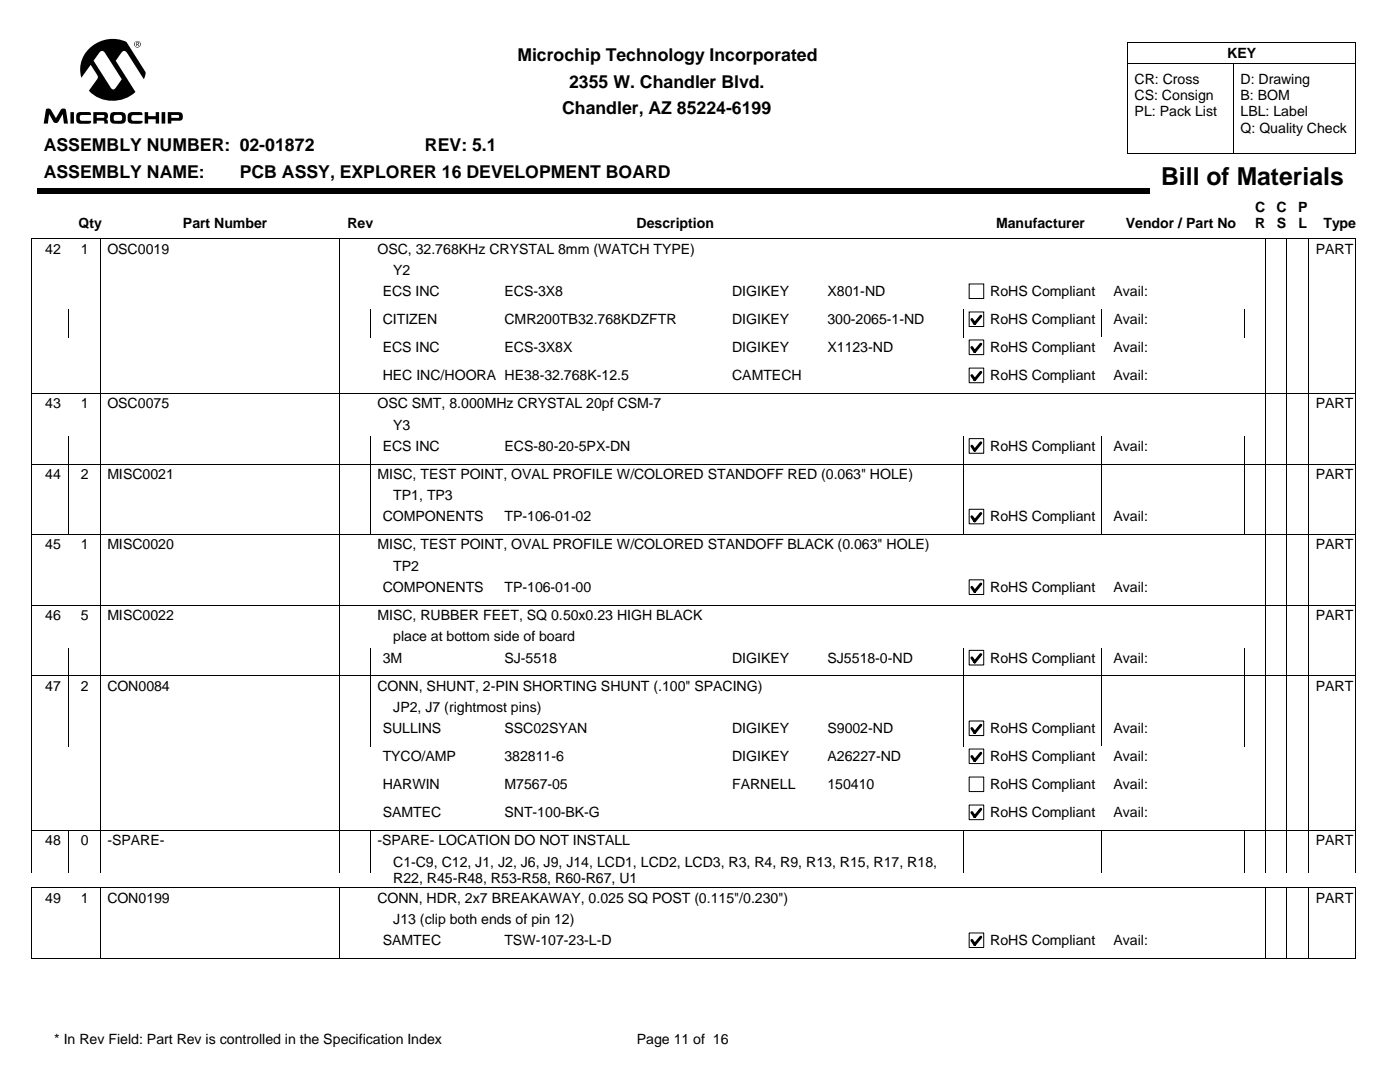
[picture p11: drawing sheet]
<svg xmlns="http://www.w3.org/2000/svg" width="279mm" height="216mm" viewBox="0 0 279 216" stroke-linecap="round" stroke-linejoin="round" font-family="sans-serif">
<defs><g id="words">
<text font-size="4.9" x="231.7" y="36.9">Bill of Materials</text>
<g font-size="3.5">
<text x="103.3" y="12.2">Microchip Technology Incorporated</text>
<text x="113.6" y="17.5">2355 W. Chandler Blvd.</text>
<text x="112.2" y="22.8">Chandler, AZ 85224-6199</text>
<text x="8.7" y="30.2">ASSEMBLY NUMBER: 02-01872</text>
<text x="8.7" y="35.5">ASSEMBLY NAME:</text>
<text x="47.8" y="35.5">PCB ASSY, EXPLORER 16 DEVELOPMENT BOARD</text>
<text x="84.8" y="30.2">REV: 5.1</text>
</g>
<g font-size="2.8">
<text x="244.9" y="11.5">KEY</text>
<text x="226.4" y="16.7">CR: Cross</text>
<text x="247.6" y="16.7">D: Drawing</text>
<text x="226.4" y="20">CS: Consign</text>
<text x="226.4" y="23.2">PL: Pack List</text>
<text x="247.6" y="20">B: BOM</text>
<text x="247.6" y="23.2">LBL: Label</text>
<text x="247.6" y="26.5">Q: Quality Check</text>
<text x="15.7" y="45.4">Qty</text>
<text x="36.5" y="45.4">Part Number</text>
<text x="69.3" y="45.4">Rev</text>
<text x="127" y="45.4">Description</text>
<text x="198.8" y="45.4">Manufacturer</text>
<text x="224.7" y="45.4">Vendor / Part No</text>
<text x="250.5" y="42.2">C</text>
<text x="250.5" y="45.6">R</text>
<text x="254.7" y="42.2">C</text>
<text x="254.8" y="45.6">S</text>
<text x="259.1" y="42.2">P</text>
<text x="259.1" y="45.6">L</text>
<text x="264.1" y="45.4">Type</text>
<text x="9" y="50.6">42</text>
<text x="16.2" y="50.6">1</text>
<text x="21.4" y="50.6">OSC0019</text>
<text x="75.3" y="50.6">OSC, 32.768KHz CRYSTAL 8mm (WATCH TYPE)</text>
<text x="262.6" y="50.6">PART</text>
<text x="76.4" y="59.1">ECS INC</text>
<text x="78.5" y="54.8">Y2</text>
<text x="100.7" y="59.1">ECS-3X8</text>
<text x="146.1" y="59.1">DIGIKEY</text>
<text x="165.1" y="59.1">X801-ND</text>
<text x="197.6" y="59.1">RoHS Compliant</text>
<text x="222.2" y="59.1">Avail:</text>
<text x="76.4" y="64.7">CITIZEN</text>
<text x="100.7" y="64.7">CMR200TB32.768KDZFTR</text>
<text x="146.1" y="64.7">DIGIKEY</text>
<text x="165.1" y="64.7">300-2065-1-ND</text>
<text x="197.6" y="64.7">RoHS Compliant</text>
<text x="222.2" y="64.7">Avail:</text>
<text x="76.4" y="70.3">ECS INC</text>
<text x="100.7" y="70.3">ECS-3X8X</text>
<text x="146.1" y="70.3">DIGIKEY</text>
<text x="165.1" y="70.3">X1123-ND</text>
<text x="197.6" y="70.3">RoHS Compliant</text>
<text x="222.2" y="70.3">Avail:</text>
<text x="76.4" y="75.9">HEC INC/HOORA HE38-32.768K-12.5</text>
<text x="146.1" y="75.9">CAMTECH</text>
<text x="197.6" y="75.9">RoHS Compliant</text>
<text x="222.2" y="75.9">Avail:</text>
<text x="9" y="81.5">43</text>
<text x="16.2" y="81.5">1</text>
<text x="21.4" y="81.5">OSC0075</text>
<text x="75.3" y="81.5">OSC SMT, 8.000MHz CRYSTAL 20pf CSM-7</text>
<text x="262.6" y="81.5">PART</text>
<text x="76.4" y="90">ECS INC</text>
<text x="78.5" y="85.7">Y3</text>
<text x="100.7" y="90">ECS-80-20-5PX-DN</text>
<text x="197.6" y="90">RoHS Compliant</text>
<text x="222.2" y="90">Avail:</text>
<text x="9" y="95.6">44</text>
<text x="16.2" y="95.6">2</text>
<text x="21.4" y="95.6">MISC0021</text>
<text x="75.3" y="95.6">MISC, TEST POINT, OVAL PROFILE W/COLORED STANDOFF RED (0.063&quot; HOLE)</text>
<text x="262.6" y="95.6">PART</text>
<text x="78.5" y="99.8">TP1, TP3</text>
<text x="76.4" y="104">COMPONENTS</text>
<text x="100.7" y="104">TP-106-01-02</text>
<text x="197.6" y="104">RoHS Compliant</text>
<text x="222.2" y="104">Avail:</text>
<text x="9" y="109.6">45</text>
<text x="16.2" y="109.6">1</text>
<text x="21.4" y="109.6">MISC0020</text>
<text x="75.3" y="109.6">MISC, TEST POINT, OVAL PROFILE W/COLORED STANDOFF BLACK (0.063&quot; HOLE)</text>
<text x="78.5" y="113.9">TP2</text>
<text x="262.6" y="109.6">PART</text>
<text x="76.4" y="118.1">COMPONENTS</text>
<text x="100.7" y="118.1">TP-106-01-00</text>
<text x="197.6" y="118.1">RoHS Compliant</text>
<text x="222.2" y="118.1">Avail:</text>
<text x="9" y="123.7">46</text>
<text x="16.2" y="123.7">5</text>
<text x="21.4" y="123.7">MISC0022</text>
<text x="75.3" y="123.7">MISC, RUBBER FEET, SQ 0.50x0.23 HIGH BLACK</text>
<text x="262.6" y="123.7">PART</text>
<text x="78.5" y="128">place at bottom side of board</text>
<text x="9" y="137.8">47</text>
<text x="16.2" y="137.8">2</text>
<text x="21.4" y="137.8">CON0084</text>
<text x="75.3" y="137.8">CONN, SHUNT, 2-PIN SHORTING SHUNT (.100&quot; SPACING)</text>
<text x="76.4" y="132.2">3M</text>
<text x="100.7" y="132.2">SJ-5518</text>
<text x="146.1" y="132.2">DIGIKEY</text>
<text x="165.1" y="132.2">SJ5518-0-ND</text>
<text x="197.6" y="132.2">RoHS Compliant</text>
<text x="222.2" y="132.2">Avail:</text>
<text x="262.6" y="137.8">PART</text>
<text x="78.5" y="142">JP2, J7 (rightmost pins)</text>
<text x="76.4" y="146.3">SULLINS</text>
<text x="100.7" y="146.3">SSC02SYAN</text>
<text x="146.1" y="146.3">DIGIKEY</text>
<text x="165.1" y="146.3">S9002-ND</text>
<text x="197.6" y="146.3">RoHS Compliant</text>
<text x="222.2" y="146.3">Avail:</text>
<text x="76.4" y="151.9">TYCO/AMP</text>
<text x="100.7" y="151.9">382811-6</text>
<text x="146.1" y="151.9">DIGIKEY</text>
<text x="165.1" y="151.9">A26227-ND</text>
<text x="197.6" y="151.9">RoHS Compliant</text>
<text x="222.2" y="151.9">Avail:</text>
<text x="76.4" y="157.5">HARWIN</text>
<text x="100.7" y="157.5">M7567-05</text>
<text x="146.1" y="157.5">FARNELL</text>
<text x="165.1" y="157.5">150410</text>
<text x="197.6" y="157.5">RoHS Compliant</text>
<text x="222.2" y="157.5">Avail:</text>
<text x="76.4" y="163">SAMTEC</text>
<text x="100.7" y="163">SNT-100-BK-G</text>
<text x="197.6" y="163">RoHS Compliant</text>
<text x="222.2" y="163">Avail:</text>
<text x="9" y="168.7">48</text>
<text x="16.2" y="168.7">0</text>
<text x="21.4" y="168.7">-SPARE-</text>
<text x="75.3" y="168.7">-SPARE- LOCATION DO NOT INSTALL</text>
<text x="78.5" y="172.9">C1-C9, C12, J1, J2, J6, J9, J14, LCD1, LCD2, LCD3, R3, R4, R9, R13, R15, R17, R18,</text>
<text x="262.6" y="168.7">PART</text>
<text x="78.5" y="176.1">R22, R45-R48, R53-R58, R60-R67, U1</text>
<text x="9" y="180.1">49</text>
<text x="16.2" y="180.1">1</text>
<text x="21.4" y="180.1">CON0199</text>
<text x="75.3" y="180.1">CONN, HDR, 2x7 BREAKAWAY, 0.025 SQ POST (0.115&quot;/0.230&quot;)</text>
<text x="78.5" y="184.3">J13 (clip both ends of pin 12)</text>
<text x="262.6" y="180.1">PART</text>
<text x="76.4" y="188.6">SAMTEC</text>
<text x="100.7" y="188.6">TSW-107-23-L-D</text>
<text x="197.6" y="188.6">RoHS Compliant</text>
<text x="222.2" y="188.6">Avail:</text>
<text x="10.8" y="208.4">* In Rev Field: Part Rev is controlled in the Specification Index</text>
<text x="127.1" y="208.4">Page 11 of 16</text>
</g>
</g></defs>
<g fill="#000">
<path d="M7.4 37.6h222v1.1h-222z"/>
<path d="M26.8 8.8a.66 .66 0 0 1 1.3 0 .66 .66 0 0 1-1.3 0zM33.5 22.4h2.1a.87 .87 0 0 1 .9 .7 .87 .87 0 0 1-.7 1h-1.6v.6h-.7zM32.3 22.4h.7v2.3h-.7zM18 9.5a6.7 6.7 0 0 1 7.2-1.1l3.9 6-.4 1.4-3.3-5.2a.63 .63 0 0 0-.6-.4 .63 .63 0 0 0-.6 .4l-1.1 1.5 3.9 6.3a6.7 6.7 0 0 1-9.3-.3l1.7-2.4 .2-.3-1.5-2.5-1.9 2.6a5.8 5.8 0 0 1 1.8-6zM28.9 22.4h.7v.8h1.5v-.8h.6v2.3h-.6v-.9h-1.5v.9h-.7zM25.7 22.6a3.7 3.7 0 0 1 2.5-.2l.1 .1 .1 .5h-1.8a.6 .6 0 0 0-.4 .5 .6 .6 0 0 0 .4 .6h1.8l-.1 .5-.9 .1a2.11 2.11 0 0 1-1.8-.4 2.22 2.22 0 0 1 .1-1.7zM22.3 22.5l.7-.1a2.94 2.94 0 0 1 1.9 .2l.2 .3a1.42 1.42 0 0 1-.6 1.7l-.8 .1a1.77 1.77 0 0 1-1.6-.4 1.9 1.9 0 0 1 .2-1.8zM18.6 22.4h2.4a.77 .77 0 0 1 .6 .6 .77 .77 0 0 1-.4 .8 .7 .7 0 0 1 .3 .9h-.7v-.5l-.2-.1h-1.3v.6h-.7zM15.4 22.6a4 4 0 0 1 2.4-.2l.3 .1 .1 .4h-1.8a.6 .6 0 0 0-.5 .6 .6 .6 0 0 0 .4 .6h1.9l-.2 .5-1.8 .1a.77 .77 0 0 1-1-.8v-1zM14.1 22.4h.7v2.3h-.7zM9.3 21.7h.5l.3 .1 1.1 1.8 .9-1.7a.61 .61 0 0 1 1.1 .1l.4 2.7h-.8l-.3-1.9-.8 1.5-.4 .2-.6-.1-.9-1.6-.3 1.9h-.8zM26.8 8.8a.6 .6 0 0 0 1.2 0 .6 .6 0 0 0-1.2 0zM34.2 22.9v.6h1.4a.31 .31 0 0 0 .2-.3 .31 .31 0 0 0-.3-.3zM19.9 10.4l-1.2 1.7 3.3 5.3a.58 .58 0 0 0 .5 .4 .58 .58 0 0 0 .6-.3l1.2-1.7-3.5-5.4-.4-.2zM22.9 23l-.2 .2 .1 .8 1.2 .1a.63 .63 0 0 0 .4-.6 .63 .63 0 0 0-.4-.6zM19.3 22.9v.6h1.3a.29 .29 0 0 0 .2-.3 .29 .29 0 0 0-.3-.3zM27.2 8.4l.5 .1v.2l-.2 .2 .3 .3h-.2l-.2-.3h-.1v.3h-.1zM27.3 8.5v.3l.3-.1v-.1z"/>
</g>
<path d="M225.1 12.7h45.5M225.1 8.5h45.5v22.2h-45.5M225.1 8.5v22.2M246.3 12.7v18M20.1 47.6v8.5M67.7 47.6v8.5M252.6 47.6v8.5M256.8 47.6v8.5M261.1 47.6v8.5M270.4 47.7l-264-.1v8.5M270.6 47.6v8.5" fill="none" stroke="#000" stroke-width=".2"/>
<path d="M193.4 56.7h2.9v2.9h-2.9z" fill="#fff"/>
<path d="M193.4 56.7h2.9v2.9h-2.9z" fill="none" stroke="#000" stroke-width=".2"/>
<path d="M197.4 56.1h22.4v4h-22.4z" fill="#fff"/>
<path d="M6.4 56.1v5.6M20.1 56.1v5.6M67.7 56.1v5.6M252.6 56.1v5.6M256.8 56.1v5.6M261.1 56.1v5.6M270.6 56.1v5.6" fill="none" stroke="#000" stroke-width=".2"/>
<path d="M193.4 62.3h2.9v2.9h-2.9z" fill="#fff"/>
<path d="M193.4 62.3h2.9v2.9h-2.9z" fill="none" stroke="#000" stroke-width=".2"/>
<path d="M195.7 63.1l-1.2 1.5-.5-.9" fill="none" stroke="#000" stroke-width=".56"/>
<path d="M197.4 61.7h22.4v4h-22.4z" fill="#fff"/>
<path d="M6.4 61.7v5.6M13.7 61.7v5.6M20.1 61.7v5.6M67.7 61.7v5.6M74 61.7v5.6M192.4 61.7v5.6M219.8 61.7v5.6M248.4 61.7v5.6M252.6 61.7v5.6M256.8 61.7v5.6M261.1 61.7v5.6M270.6 61.7v5.6" fill="none" stroke="#000" stroke-width=".2"/>
<path d="M193.4 67.9h2.9v2.9h-2.9z" fill="#fff"/>
<path d="M193.4 67.8h2.9v3h-2.9z" fill="none" stroke="#000" stroke-width=".2"/>
<path d="M195.7 68.7l-1.2 1.5-.5-.9" fill="none" stroke="#000" stroke-width=".56"/>
<path d="M197.4 67.3h22.4v4h-22.4z" fill="#fff"/>
<path d="M6.4 67.3v5.6M20.1 67.3v5.6M67.7 67.3v5.6M252.6 67.3v5.6M256.8 67.3v5.6M261.1 67.3v5.6M270.6 67.3v5.6" fill="none" stroke="#000" stroke-width=".2"/>
<path d="M193.4 73.5h2.9v2.9h-2.9z" fill="#fff"/>
<path d="M193.4 73.4h2.9v3h-2.9z" fill="none" stroke="#000" stroke-width=".2"/>
<path d="M195.7 74.3l-1.2 1.5-.5-.9" fill="none" stroke="#000" stroke-width=".56"/>
<path d="M197.4 72.9h22.4v4h-22.4z" fill="#fff"/>
<path d="M6.3 78.5h264.1M6.4 72.9v14.1M20.1 72.9v14.1M67.7 72.9v14.1M252.6 72.9v14.1M256.8 72.9v14.1M261.1 72.9v14.1M270.6 72.9v14.1" fill="none" stroke="#000" stroke-width=".2"/>
<path d="M193.4 87.5h2.9v2.9h-2.9z" fill="#fff"/>
<path d="M193.4 87.5h2.9v2.9h-2.9z" fill="none" stroke="#000" stroke-width=".2"/>
<path d="M195.7 88.3l-1.2 1.6-.5-.9" fill="none" stroke="#000" stroke-width=".56"/>
<path d="M197.4 87h22.4v4h-22.4z" fill="#fff"/>
<g fill="none" stroke="#000" stroke-width=".2">
<path d="M6.3 92.6h264.1M6.4 87v14M13.7 87v14M20.1 87v14M67.7 87v14M74 87v14M192.4 87v14M219.8 87v14M248.4 87v14M252.6 87v14M256.8 87v14M261.1 87v14"/>
<path d="M270.6 87v14"/>
</g>
<path d="M193.4 101.6h2.9v2.9h-2.9z" fill="#fff"/>
<path d="M193.4 101.6h2.9v2.9h-2.9z" fill="none" stroke="#000" stroke-width=".2"/>
<path d="M195.7 102.4l-1.2 1.5-.5-.8" fill="none" stroke="#000" stroke-width=".56"/>
<path d="M197.4 101.1h22.4v4h-22.4z" fill="#fff"/>
<g fill="none" stroke="#000" stroke-width=".2">
<path d="M6.4 101.1v5.6M13.7 101.1v5.6M20.1 101.1v14M67.7 101.1v14M74 101.1v5.6M192.4 101.1v5.6M219.8 101.1v5.6M248.4 101.1v5.6M252.6 101.1v14M256.8 101.1v14M261.1 101.1v14M270.4 106.7h-264.1l.1 8.4"/>
<path d="M270.6 101.1v14"/>
</g>
<path d="M193.4 115.7h2.9v2.9h-2.9z" fill="#fff"/>
<path d="M193.4 115.7h2.9v2.9h-2.9z" fill="none" stroke="#000" stroke-width=".2"/>
<path d="M195.7 116.5l-1.2 1.5-.5-.8" fill="none" stroke="#000" stroke-width=".56"/>
<path d="M197.4 115.2h22.4v3.9h-22.4z" fill="#fff"/>
<path d="M6.4 115.2v14M20.1 115.2v14M67.7 115.2v14M252.6 115.2v14M256.8 115.2v14M261.1 115.2v14M270.6 115.2v14M6.3 120.8h264.1" fill="none" stroke="#000" stroke-width=".2"/>
<path d="M193.4 129.8h2.9v2.9h-2.9z" fill="#fff"/>
<path d="M193.4 129.8h2.9v2.9h-2.9z" fill="none" stroke="#000" stroke-width=".2"/>
<path d="M195.7 130.6l-1.2 1.5-.5-.8" fill="none" stroke="#000" stroke-width=".56"/>
<path d="M197.4 129.2h22.4v4h-22.4z" fill="#fff"/>
<g fill="none" stroke="#000" stroke-width=".2">
<path d="M6.3 134.9h264.1M6.4 129.2v14.1M13.7 129.2v14.1M20.1 129.2v14.1M67.7 129.2v14.1M74 129.2v14.1M192.4 129.2v14.1M219.8 129.2v14.1M248.4 129.2v14.1M252.6 129.2v14.1M256.8 129.2v14.1M261.1 129.2v14.1"/>
<path d="M270.6 129.2v14.1"/>
</g>
<path d="M193.4 143.9h2.9v2.9h-2.9z" fill="#fff"/>
<path d="M193.4 143.9h2.9v2.9h-2.9z" fill="none" stroke="#000" stroke-width=".2"/>
<path d="M195.7 144.7l-1.2 1.5-.5-.8" fill="none" stroke="#000" stroke-width=".56"/>
<path d="M197.4 143.3h22.4v4h-22.4z" fill="#fff"/>
<path d="M6.4 143.3v5.6M13.7 143.3v5.6M20.1 143.3v5.6M67.7 143.3v5.6M74 143.3v5.6M192.4 143.3v5.6M219.8 143.3v5.6M248.4 143.3v5.6M252.6 143.3v5.6M256.8 143.3v5.6M261.1 143.3v5.6M270.6 143.3v5.6" fill="none" stroke="#000" stroke-width=".2"/>
<path d="M193.4 149.5h2.9v2.9h-2.9z" fill="#fff"/>
<path d="M193.4 149.5h2.9v2.9h-2.9z" fill="none" stroke="#000" stroke-width=".2"/>
<path d="M195.7 150.3l-1.2 1.5-.5-.9" fill="none" stroke="#000" stroke-width=".56"/>
<path d="M197.4 148.9h22.4v4h-22.4z" fill="#fff"/>
<path d="M6.4 148.9v5.6M20.1 148.9v5.6M67.7 148.9v5.6M252.6 148.9v5.6M256.8 148.9v5.6M261.1 148.9v5.6M270.6 148.9v5.6" fill="none" stroke="#000" stroke-width=".2"/>
<path d="M193.4 155.1h2.9v2.8h-2.9z" fill="#fff"/>
<path d="M193.4 155h2.9v2.9h-2.9z" fill="none" stroke="#000" stroke-width=".2"/>
<path d="M197.4 154.5h22.4v4h-22.4z" fill="#fff"/>
<path d="M6.4 154.5v5.6M20.1 154.5v5.6M67.7 154.5v5.6M252.6 154.5v5.6M256.8 154.5v5.6M261.1 154.5v5.6M270.6 154.5v5.6" fill="none" stroke="#000" stroke-width=".2"/>
<path d="M193.4 160.7h2.9v2.9h-2.9z" fill="#fff"/>
<path d="M193.4 160.6h2.9v3h-2.9z" fill="none" stroke="#000" stroke-width=".2"/>
<path d="M195.7 161.5l-1.2 1.5-.5-.9" fill="none" stroke="#000" stroke-width=".56"/>
<path d="M197.4 160.1h22.4v4h-22.4z" fill="#fff"/>
<g fill="none" stroke="#000" stroke-width=".2">
<path d="M6.3 165.7h264.1M6.3 177.2h264.1M6.4 160.1v5.6h264M6.4 165.7v8.5M13.7 165.7v8.5M20.1 160.1v14.1M20.1 177.1v8.5M67.7 160.1v14.1M67.7 177.1v8.5M74 165.7v8.5M192.4 165.7v8.5M219.8 165.7v8.5"/>
<path d="M248.4 165.7v8.5M252.6 160.1v14.1M252.6 177.1v8.5M256.8 160.1v14.1M256.8 177.1v8.5M261.1 160.1v14.1M261.1 177.1v8.5M270.4 177.1h-264v8.5M270.6 160.1v14.1M270.6 177.1v8.5"/>
</g>
<path d="M193.4 186.2h2.9v2.9h-2.9z" fill="#fff"/>
<path d="M193.4 186.2h2.9v2.9h-2.9z" fill="none" stroke="#000" stroke-width=".2"/>
<path d="M195.7 187l-1.2 1.5-.5-.9" fill="none" stroke="#000" stroke-width=".56"/>
<path d="M197.4 185.6h22.4v4h-22.4z" fill="#fff"/>
<path d="M6.3 191.2h264.1M6.4 185.6v5.6M20.1 185.6v5.6M67.7 185.6v5.6M252.6 185.6v5.6M256.8 185.6v5.6M261.1 185.6v5.6M270.6 185.6v5.6" fill="none" stroke="#000" stroke-width=".2"/>
<use href="#words"/>
</svg>
